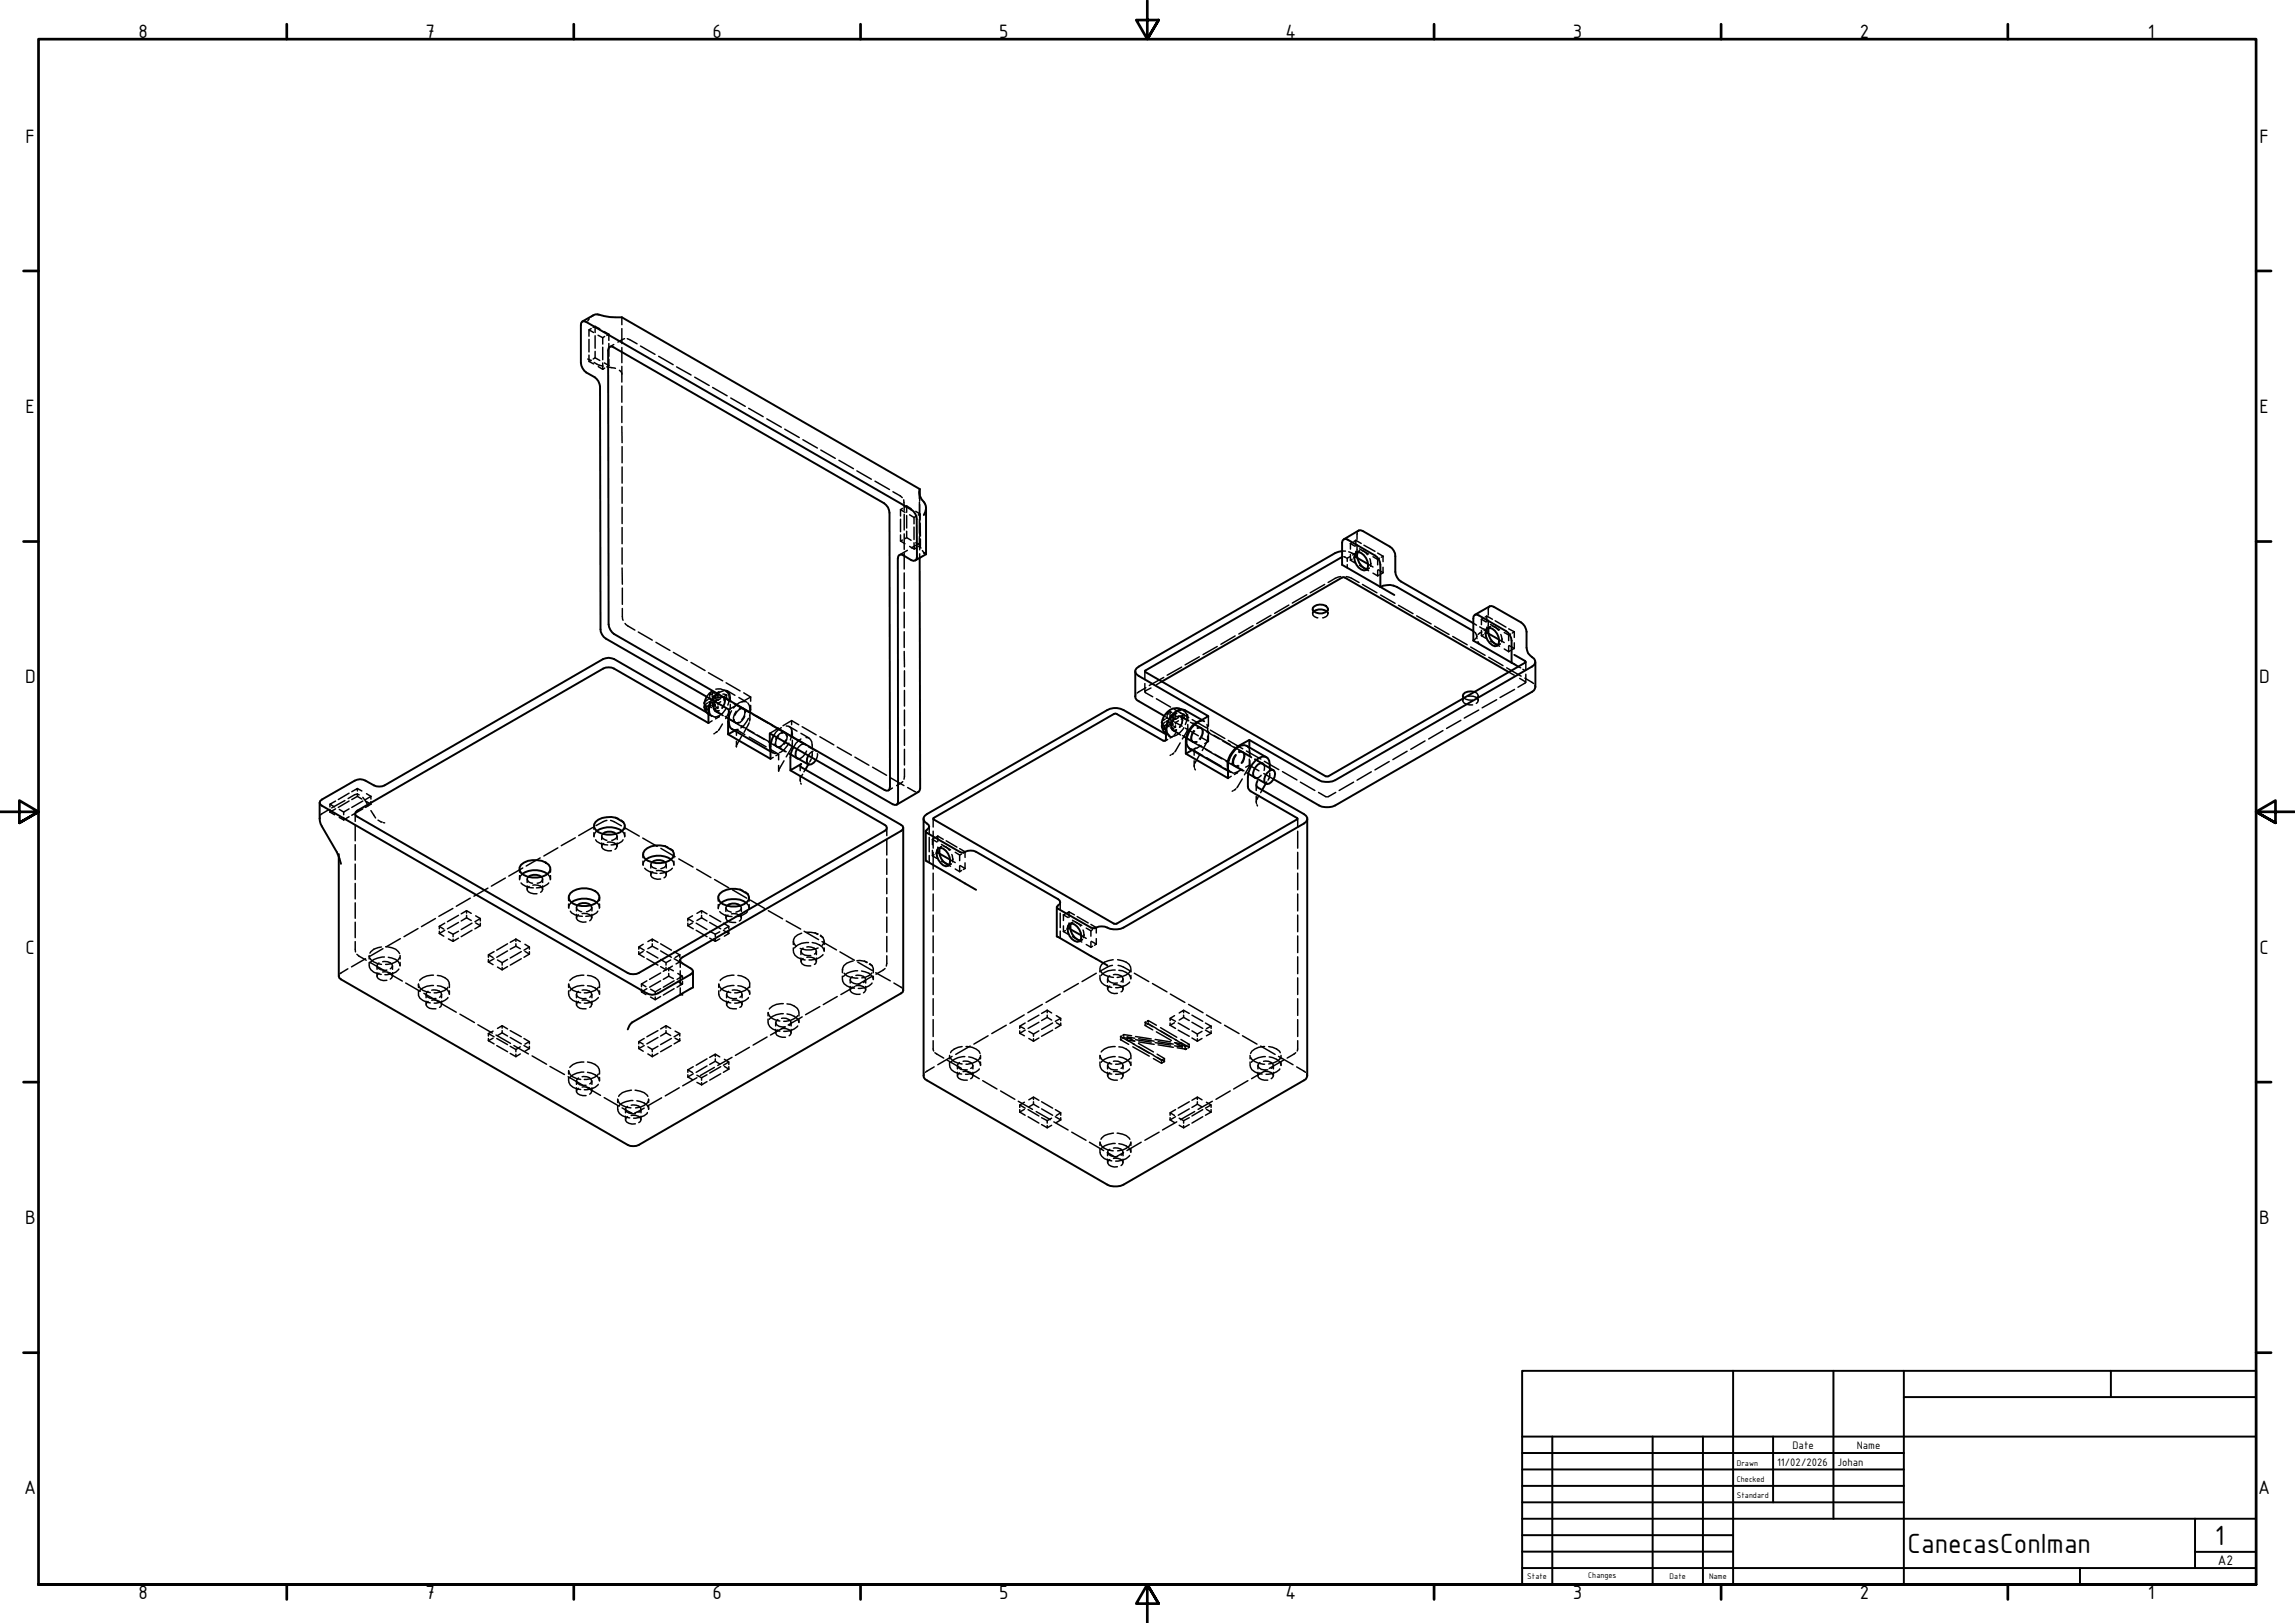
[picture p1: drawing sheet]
<svg xmlns="http://www.w3.org/2000/svg" width="594mm" height="420mm" viewBox="0 0 594 420" stroke-linecap="round" stroke-linejoin="round" font-family="sans-serif">
<defs><g id="words">
<g font-size="7.7">
<text x="573.3" y="400">1</text>
<text x="493.8" y="402.1">CanecasConIman</text>
</g>
<g font-size="5.4">
<text x="35.9" y="9.8">8</text>
<text x="110.2" y="9.8">7</text>
<text x="184.4" y="9.8">6</text>
<text x="258.6" y="9.8">5</text>
<text x="332.7" y="9.8">4</text>
<text x="407.2" y="9.8">3</text>
<text x="481.4" y="9.8">2</text>
<text x="556" y="9.8">1</text>
<text x="6.6" y="36.9">F</text>
<text x="584.9" y="36.9">F</text>
<text x="6.6" y="106.9">E</text>
<text x="584.9" y="106.9">E</text>
<text x="6.5" y="176.9">D</text>
<text x="584.8" y="176.9">D</text>
<text x="6.6" y="246.9">C</text>
<text x="584.9" y="246.9">C</text>
<text x="6.5" y="316.9">B</text>
<text x="584.8" y="316.9">B</text>
<text x="6.3" y="386.9">A</text>
<text x="584.6" y="386.9">A</text>
<text x="35.9" y="414.1">8</text>
<text x="110.2" y="414.1">7</text>
<text x="184.4" y="414.1">6</text>
<text x="258.6" y="414.1">5</text>
<text x="332.7" y="414.1">4</text>
<text x="407.2" y="414.1">3</text>
<text x="481.4" y="414.1">2</text>
<text x="556" y="414.1">1</text>
</g>
<text font-size="3.9" x="574.1" y="405.1">A2</text>
<g font-size="3">
<text x="464" y="375.1">Date</text>
<text x="480.6" y="375.1">Name</text>
<text x="460" y="379.4">11/02/2026</text>
<text x="475.6" y="379.4">Johan</text>
</g>
<g font-size="2.3">
<text x="449.6" y="379.4">Drawn</text>
<text x="449.6" y="383.6">Checked</text>
<text x="449.6" y="387.9">Standard</text>
<text x="395.4" y="408.8">State</text>
<text x="411.1" y="408.5">Changes</text>
<text x="432.2" y="408.8">Date</text>
<text x="442.4" y="408.8">Name</text>
</g>
</g></defs>
<!-- layer: Hidden (ISO) -->
<g fill="none" stroke="#000" stroke-width=".38">
<path d="M152.1 92.9l.9 .5M152.5 91.9v1.7l1.2 .6M152.5 85.4l1.2 .7M152.5 87.9v3.2M152.5 82.5l-.4 .6M153 85.1l-.5 .3v1.6M153 93.3l-.5 .3M153.5 81.6l-.5 .4M153.8 93.8l.9 .6M154.1 84.5l1.2 .6M154.1 92.6l1.2 .7M154.1 84.5v1.6"/>
<path d="M154.1 86.9v3.2M154.1 91v1.6M154.1 84.5l-.6 .3M154.1 92.6l-.6 .3M154.8 86.8l1.2 .6M154.9 94.9l1.1 .7M154.9 94.5l1.2 .3M156 87.4v1.7M156 89.9v3.2M156 94v1.6M156.4 85.8l1.2 .7M156.5 94l1.1 .7"/>
<path d="M156.5 87.1l-.5 .3M156.5 95.3l-.5 .3M157.2 95l2.1 .4M157.6 86.5v1.6M157.6 88.9v3.3M157.6 93v1.7M157.6 86.5l-.5 .3M157.6 94.7l-.5 .3M158.9 89.2l-1 .6M160.3 95.9l.6 .5 .1 .4M161 82.1v2M161 85.1v3.8"/>
<path d="M161 90v3.9M161 94.8v4.1M161 99.9v4.2M161.7 87.7l-1.7 .9M162.4 87.7l2.5 1.3M165.8 89.6l3.7 2.1M170.5 92.2l3.7 2.2M175.1 95l3.8 2.1M179.8 97.6l3.8 2.2M161 105.2v4.2M161 110.4v4.2M161 115.6v4.2"/>
<path d="M184.5 100.3l3.7 2.2M189.2 103l3.7 2.2M193.8 105.7l3.7 2.2M198.5 108.4l3.7 2.2M203.1 111.1l3.8 2.2M207.8 113.8l3.8 2.2M212.5 116.5l3.7 2.2M217.2 119.2l3.7 2.1M161 120.9v4.2M161 126.1v4.2M161 131.4v4.2M161 136.6v4.2"/>
<path d="M221.8 121.9l3.8 2.2M226.5 124.6l3.8 2.1M231.1 127.3l2.5 1.5M233.1 131.9v1.7M233.1 134.4v3.2M233.1 138.5v1.6M233.1 131.9l1.2 .7M233.6 131.6l-.5 .3M233.6 139.8l-.5 .3M233.9 129.4l.2 2.7M234.1 133.1v4.1M234.1 138.2v4"/>
<path d="M234.7 131v1.6M234.7 133.5v3.2M234.7 137.5v1.7M234.7 139.2l1.1 .7M234.7 131l1.1 .7M234.7 131l-.6 .3M234.7 139.2l-.5 .3M235.5 133.3l1.1 .7 .6-.4M236.6 134v1.6M236.6 136.4v3.3M237 132.4l1.2 .7v1.6M237.9 127.3l.1 1.8"/>
<path d="M238 130v3.5M238 134.4v3.6M238 138.9v1.8M238.1 127.9v1.8M238.1 130.6v3.6M238.1 135v3.6M238.1 139.5v2.8M238.2 135.5l.1 3.3M238.2 133.1l-.5 .2M238.3 139.6v1.6l-1.3-.7M351 139.9v1.4M351 139.9l-.5 .3"/>
<path d="M351 139.9l1.4 .8M351.3 137.9v1.7M351.7 137.3l-.2 .3M161 141.8v4.2M161 147l.1 4.2M161.1 157.5v2.1l.2 1M161.1 152.3v4.1M233.1 140.1l1.2 .7M234.1 143.2v4.1M234.1 148.3v4.1M234.1 153.4v4.1M234.1 158.5v4"/>
<path d="M234.9 142.5l-2.1 1.2M235.5 141.5l1.2 .7M236.6 140.5l.1 1.7 .5-.4M238 140.9l.4 1M238 140.6l-2.1 1.2M238.1 140.9v.4M238.1 143.4v1M238.3 141.2l-.6 .3M238.8 142.5l.5 .7M239.4 143.2l.1 .2M239.6 143.4l.1 .1M329 159.3l-3.7 2.2"/>
<path d="M333.6 156.6l-3.7 2.2M338.3 154l-3.8 2.1M339.8 157.6v.5M339.8 158.5v.4M340 158.3l-.2 .4a1.3 1.3 0 0 0 1.3 1.2M342.9 151.3l-3.7 2.2M343.5 158.3l.2 .4a1.3 1.3 0 0 1-1.3 1.2M343.8 157.6v.5M343.8 158.5v.4M347 149.3l-1.4 .4-1.8 1.1M347.4 142.7h.9M347.7 144.1l-.3 .1"/>
<path d="M347.9 144.1l.4 .2M348.5 149.3l1.4 .4 1.9 1.1M348.5 144.4l.2 .1M348.7 146.2v.8M349.1 142.9l1.5 .5M349.4 144.1l-.7 .4v.8M349.6 145l1.1 .7M349.6 140.7v1.5M349.6 143.6v1.4M349.6 140.7l1.1 .7M350 144.8l-.4 .2M350 140.4l-.4 .3"/>
<path d="M350.9 143.2l-.8 .5M351 144.2l.1 .1M351 144.2l-.5 .2M351 142.7v1.5M351.2 144.3l.1 .1M351.3 141l-.2 2M351.3 142.9l-.2 .1M351.9 142.7l-.3 .1M351.9 146.3l2.4 1.4M351.9 142.1l2.4 1.3M352 142.6l-.5 .3M352.6 142.5l.5 .2 .8 .9"/>
<path d="M352.7 151.3l3.7 2.2M353.1 141.1l2.8 1.6M353.9 147.4l-.3 .2M354.1 146l1.3 .8M354.3 147.2l-.2 .1M354.5 147l-.6 .3M354.6 144.6l.2 1.2v.8M355.4 148.4l1.2 .7M355.4 144.1l1.2 .7M356.6 144.8v1.4M356.6 147.7v1.4M356.6 143.2l1.4 .8"/>
<path d="M356.7 147.5l1.3 .8M357.1 148.8l-.5 .3M357.1 144.5l-.5 .3M357.4 154l3.7 2.2M358 148.3l-.4 .3M358 144v1.4M358 146.9v1.4M358 144l-.4 .3M362 156.7l3.8 2.2M366.7 159.4l3.8 2.1M384.9 159.5v1.5M384.9 159.5l-.5 .2"/>
<path d="M384.9 159.5l1.4 .8M385.3 157.5v1.7M385.6 157l-.2 .2M161.8 161.4l.7 .6 1.8 1.1M165.2 163.6l3.6 2.1M169.8 166.3l3.6 2.1M174.3 168.9l3.6 2.1M178.9 171.5l3.6 2.1M183.4 174.2l3.7 2.1M183.7 179.8v.5M183.8 179.6l.4 .3M183.8 179.6l-.1 .1"/>
<path d="M184 179.5l-.2 .1M184.2 179.4l.3-.2 .4 .3M184.3 178.9l-1.4 1.5M184.5 179.2v.1M184.5 179.4l-.1 .4M185.3 178.4a2.6 2.6 0 0 1 2.3 .4M185.4 179.7l.5 .3-.3 .2M186.1 179l-1.3 1.2-.6 .9-.5-.3M186.2 179.7l-1.2 .4M187.1 179.7l1 .2M187.2 178.9a3.6 3.6 0 0 0-2.8 2.2M187.5 178.7a1.67 1.67 0 0 1 1.5 1.9v.9"/>
<path d="M187.8 178.9l.2 .1M188 176.8l3.6 2.1M188.1 179.1a2.27 2.27 0 0 1 .6 2.7l-.3 .7M188.1 179.9v.4M188.1 179.9l-.8 .5M188.2 178.8l2 1.2M192.5 179.4l1.8 1M234.1 163.6v4M234.1 168.6v4M234.1 173.7v4M234.1 178.7v4.1M294 179.8l-.1 .5"/>
<path d="M296.4 173.8v2.1M296.4 177v2.1M296.4 179.2l2 1.2M296.6 178l-2.3 1.4M297.9 178.1l-1.5 .9M300.7 176.4l-1.4 .9M301.2 175.4l-3.7 2.1M305.9 172.7l-3.8 2.1M310.5 170l-3.7 2.1M315.1 167.4l-3.7 2.1M319.7 164.6l-3.7 2.2M324.4 162l-3.7 2.1"/>
<path d="M371.3 162.1l3.8 2.2M376 164.8l3.8 2.1M380.7 167.5l3.7 2.2M381.4 161.3l.8 .5M381.4 163.4l.2 .2M381.7 179.1l.6 .3 .3 .5 .1 .4-.5 .5M381.8 163.7l.4 .9M382 165.3l-.6 .5M382.3 164.6v.7M382.3 164.7l-.2 .4M382.6 166.1l.3 .6M383 162.3l.9 .5 .6 .1"/>
<path d="M383.5 164.6l1.2 .7M383.5 160.3v1.4M383.5 163.2v1.4M383.5 160.3l1.2 .7M383.6 163.6l-1 .7M384 164.3l-.5 .3M384 160.1l-.5 .2M384.8 162.9l-.6 .3M384.9 163.8l.1 .1M384.9 163.8l-.5 .3M384.9 162.3v1.5M385.1 163.9l.2 .1"/>
<path d="M385.3 160.6v1.4l-.2 .6M385.3 162.5l-.2 .2M385.4 170.2l3.7 2.1M385.8 162.2l-.3 .1M385.8 166l2.4 1.3M385.8 161.6l2.4 1.4M385.9 162.2l-.5 .3M386.5 162.2l.5 .1 .9 .9M387 160.7l2.8 1.6M387.8 167l-.3 .2M388 165.6l1.4 .7M388.2 166.8l-.2 .1"/>
<path d="M388.4 166.7l-.5 .2M388.5 164.3a2.27 2.27 0 0 1 .2 1.9M389.4 168l1.1 .7M389.4 163.7l1.1 .7M390 172.9l3.8 2.1M390.5 174l1.5 .8M390.5 164.4v1.4M390.5 167.2v1.5M390.5 162.8l1.5 .8M390.7 167.1l1.3 .8M391 168.4l-.5 .3M391 164.1l-.5 .3"/>
<path d="M392 167.9l-.5 .2M392 163.6v1.4M392 166.4v1.5M392 163.6l-.5 .3M392 178.5l-3.7 2.1M393 172.6l.6 .3M393.4 175.6l1.5 1M394.2 173.3l.6 .3M394.7 175.6l2.3 1.4M394.9 176.7l-2 1.2M395 171.4v2.1M395 174.5v2.1"/>
<path d="M397.3 177.4l.1 .4M182.4 181.8l-.1 .2M182.6 182.4l-.2 .1M182.9 184.4l.7 .4M183.2 182l-.4 .3M183.2 181.1l-.5 .4M183.4 184.9l.1 .1M183.6 185l.3 .2M183.6 183.4l-.7 .3M183.6 182.5l-.7 .4M183.7 180.5v.3M183.7 181.7v.3"/>
<path d="M183.7 182.3v.4M183.7 182.8l.1 .1M183.7 181.7l.5 .2M183.7 181.7l-.2 .1M183.7 180.8l-.2 .2M183.8 182.9l.4 .3M184 182a2.97 2.97 0 0 0 .3 3.4M184 182.7l-.2 .2M184.1 185.3l.2 .2M184.1 185.2l1.1 .5M184.3 186.6l-.9 .6M184.4 180.1v.3"/>
<path d="M184.4 181.8l.1 .5M184.4 180.4l.5 .3M184.5 182.4v.1M184.5 182.5l.4 .2M184.5 182.5l-.3 .1M184.7 180.2l.5 .2M184.7 181.4l.5 .3M184.7 183.4l.5 .3M184.7 182.2l.5 .3M184.7 181.1l-.3 .2v.2M184.7 180.3l-.3 .1M185 189.8l-.2 .2"/>
<path d="M185.1 184.1l2.1 1.2M185.2 180.4v.4M185.2 181.3v.4M185.2 182.5v.4M185.2 183.3v.4M185.2 181.7l.2 .1M185.2 181.7l-.8 .4M185.2 182.5l-.8 .4M185.2 184l1.7 1M185.4 181l.5 .3M185.4 180.3l-.2 .1M185.4 183.6l-.2 .1"/>
<path d="M185.5 181.2a2.56 2.56 0 0 0-.5 2.8l.4 .2 .7-.2M185.5 181.3a2.14 2.14 0 0 0-.5 2.6l.5 .2 .6-.2M185.6 181.9l.3 .2M185.7 185.7l.5-.2-1 .6M185.7 189.3l-.5 .4M185.9 182.9v.4l-.5-.3M185.9 180v.4M185.9 180.8v.5M185.9 182.1v.4M185.9 183.3l-.3 .1M186.2 180.5l-1.2 .5M186.2 180.6l.4-.2 .5 .1a1.96 1.96 0 0 1-.2 2.8"/>
<path d="M186.3 180.5l.9-.1a2.02 2.02 0 0 1-.3 3M186.6 180.8l-.7 .5M186.6 181.7l-.7 .4M187 187.4l-1 1.7M187.1 180.5l1 .3M187.2 180.5l1.9 1.2M187.3 180.4l2 1.2M187.7 185.5l3.3 1.9M188 183.4a3.7 3.7 0 0 1-2.8 2.2M188.1 180.5v.3M188.1 180.8l-.8 .4M188.2 185.9l2 1.1"/>
<path d="M188.8 184.2l-1 1.8M189 182.4v1.3M189.4 184l-.7 1.7M189.5 188.8l.7 .2 .9-.2M190.1 182.2l3.8 2.2M190.3 189.1h-.1M190.3 182.2l2.1 1.2M190.4 187.2l2.1 1.2M190.6 184.1a2.43 2.43 0 0 0-.5 2.8l.5 .3 .7-.2M190.6 188.9v1.5M190.6 191.9v1.4M190.6 188.9l2.2 1.3"/>
<path d="M190.6 188.9l-.2 .1M190.9 182.4l-2.2 1.3M191.3 180.6l2 1.2M191.4 183.5l.4-.2 .5 .1a1.92 1.92 0 0 1-.3 2.9M191.9 187.9l3.3 1.9M192 190.6l-1.2 2.2M192.5 183.5l2.2 1.2M192.8 181.7a3.1 3.1 0 0 0-2.9 1.6M192.8 185.4a2.78 2.78 0 0 1-1.9 1.8l-.5-.1-.3-.4v-.4M193 184.4l-.2-.7-.4-.3a2.4 2.4 0 0 0-2.2 1.8M193.5 182a2.67 2.67 0 0 1 .6 2.4M193.6 189l4.3 2.4"/>
<path d="M193.7 186l-1.1 1.7-.8 .7M193.9 187.1l-1.3 2.5M193.9 190.8l4.4 2.5M194.1 185.3v1.4M194.3 182.6l-.2 2.7M194.3 180.4l-2.2 1.3M194.3 180.4v1.1M194.9 185l3.9 2.2M195.8 185.3l4.2 2.4M196 190.3l3.4 1.9M198.9 192.1l2.1 1.2M199.4 194l2.1 1.2"/>
<path d="M199.5 194.1l.4 .6 1 .4M199.5 194.5l.1 .2M199.7 187.7l3.8 2.3M199.9 194.8l.2 .1M200.2 196.1l-.7 .3M200.2 192.7l3.3 1.9M201 188.4l2.2 1.2M201.2 193.4l2.1 1.2M201.5 190.5a2.33 2.33 0 0 0-.5 2.8l.5 .2 .7-.2M201.5 198.2v1.4l.1-.2M201.5 195.2v1.5M201.5 195.2l-.6 .4"/>
<path d="M201.5 188.5l-2.2 1.3M202.2 188.4l-1.3 1.1-.6 .9M202.4 189.8l.4-.1h.5a1.94 1.94 0 0 1-.3 2.9M202.9 197l-1.2 2.2M203.3 189.7l2.1 1.2M203.4 191.6a2.78 2.78 0 0 1-1.9 1.8l-.5-.1-.3-.5v-.4M203.5 187.9a1.59 1.59 0 0 1 1.6 2v.9M203.6 190.5l-.2-.7-.4-.3a2.6 2.6 0 0 0-2.2 1.9M204.2 192.4a4.9 4.9 0 0 1-2.5 2.5M204.3 188.1l2 1.2M204.3 195.2l2.1 1.2M204.4 195.1l1.7 1"/>
<path d="M204.5 190.5l3.8 2.3M204.9 188.7l-.3 2.9M204.9 193.5l-1.4 2.4M204.9 186.5l-2.2 1.4M204.9 186.5l1.9 1.1M204.9 186.5v1.1M205.1 191.6l-.1 1.4M206.4 191.5l2.1 1.2M207.1 198.2v1.3M207.3 191.3l-1.2 1.1-.7 1M207.3 189.8l2.1 1.3M207.6 188.1l3.7 2.1"/>
<path d="M208.5 199.2l-.4 .6M208.7 190.9a1.67 1.67 0 0 1 1.5 2v.8M208.7 193l-.2-.3a1.8 1.8 0 0 0-2.2 1.2M208.8 194.4a3 3 0 0 1-2 2M209.3 193.3l2 1.1M209.4 197.5l-.2 .4M210 196.4l-.4 .8M210.2 194.6v1.3M210.4 194.5l-.7 .5-.5 .6M211.6 195.1l-.1 .9-.3 .8M212.2 190.7l3.6 2.1M216.7 193.4l3.7 2.1"/>
<path d="M221.3 196l3.6 2.1M225.9 198.6l3.6 2.1M234.1 199.1l-.1 2.6M234.1 183.8v4.1M234.1 188.9v4.1M234.1 194v4M299.3 180.9l3.7 2.1M300.9 186.7l-.2 .3M301.1 187.4l-.2 .2M301.4 185.3l.2 .2M301.6 186.9l-.4 .3M301.6 186.2l-.5 .3"/>
<path d="M301.8 190.1l.3 .2M301.8 189.8l.1 .1M301.9 185.7l.2 .1M302 190l.3 .2M302.1 188.3l-.7 .5M302.1 187.5l-.7 .4M302.1 185.8l.5 .3M302.1 185.5v.3M302.1 186.7v.2M302.1 187.2l.1 .5M302.1 186.7l-.2 .1M302.1 186.7l.5 .2"/>
<path d="M302.1 185.8l-.2 .2M302.2 184.6l.4 .3M302.2 184.8l-.1 .4M302.2 184.6v.1M302.2 187.7v.2M302.2 187.9l.4 .2M302.3 191.4l-.7 .4M302.5 187a2.75 2.75 0 0 0 .3 3.4M302.5 184.5l-.3 .1M302.5 187.7l-.3 .2M302.5 190.5l.8 .3 .2-.1M302.6 190.4l.2 .1"/>
<path d="M302.6 184.3l.3-.1 .4 .2M302.9 184.2v.6M302.9 185.1v.3M302.9 186.9v.3M302.9 187.4v.1M302.9 187.5l.4 .2M302.9 185.4l.4 .3M302.9 187.5l-.3 .1M303.1 195.4l-.2 .2M303.1 185.1l.5 .3M303.1 186.4l.5 .3M303.1 188.4l.5 .3"/>
<path d="M303.1 187.2l.5 .2M303.1 186.1l-.2 .1v.3M303.1 185.3l-.2 .1M303.6 189.1l2 1.2M303.6 190.7l-.7 .4M303.6 186.7l.2 .1M303.6 185.4v.4M303.6 186.2v.5M303.6 187.4v.5M303.6 188.3v.4M303.6 187.4l-.8 .5M303.6 186.7l-.8 .3"/>
<path d="M303.7 189l1.6 1M303.8 186l.5 .2M303.8 185.3l-.2 .1M303.8 188.6l-.2 .1M303.8 184.8l.5 .2-.3 .1M303.8 194.9l-.5 .4M303.9 186.2a2.33 2.33 0 0 0-.5 2.8l.5 .2 .6-.2M304 186.2a2.45 2.45 0 0 0-.5 2.7l.4 .2 .6-.2M304 183.6l3.7 2.2M304 186.9l.3 .1M304.3 187.9v.4l-.5-.3M304.3 189.9l-.4 .5"/>
<path d="M304.3 187l1.7 1M304.3 185v.4M304.3 185.8v.4M304.3 187v.4M304.3 188.3l-.3 .1M304.6 184.7l-1.2 .4M304.6 185.5l-1.2 .4M304.7 185.5l.4-.2 .5 .1a1.96 1.96 0 0 1-.2 2.9M304.7 185.6l.9-.1a1.73 1.73 0 0 1-.3 2.8M305.1 185.8l-.8 .4M305.1 186.6l-.8 .4M305.5 192.3l-1.4 2.4"/>
<path d="M305.6 184.6l.9 .4M305.6 185.5l.9 .3M305.6 183.9a3.6 3.6 0 0 0-2.8 2.3M305.6 185.5l1.7 1M305.7 185.4l2 1.2M305.8 183.6l.2 .2M306.1 190.4l3.4 2M306.3 183.9l.2 .2M306.5 188.4a4.5 4.5 0 0 1-2.9 2.2M306.5 184.1a2.09 2.09 0 0 1 .6 2.6l-.3 .9M306.5 185l-.7 .4M306.5 185v.2"/>
<path d="M306.5 185.5v.3M306.5 185.8l-.7 .4M306.6 183.8l.5 .5M306.6 190.9l2.1 1.2M306.8 188.5l3.4 2M307.3 189l-1.2 2.3M307.4 185l.1 1.6M307.5 187.6l-.1 1.2M307.9 193.8l.7 .2M308.2 187l3.3 1.9M308.6 186.3l3.8 2.1M308.8 187.2l2 1.2"/>
<path d="M308.9 194l-.3 .2M308.9 192.1l2.1 1.3M309.1 189.1a2.56 2.56 0 0 0-.6 2.8l.5 .2 .7-.1M309.1 193.8l.3-.1-.2 .2M309.1 194.1v1.4M309.1 197v1.4M309.2 198v.7M309.2 194.3l2.1 1.3M309.2 189.3a2.53 2.53 0 0 0-.7 2.5l.4 .4 .6 .1 .4-.2M309.2 199l.2 .3M309.9 188.4l.9-.1a1.98 1.98 0 0 1-.3 3M310 188.6l.7-.2 .4 .2a2.52 2.52 0 0 1-.4 2.8"/>
<path d="M310.3 192.8l3.3 2M310.6 195.3l-1.4 2.4M310.8 186.6h.7l.2 .2M310.9 193l-1.6 .8M311 188.5l2.1 1.2M311.1 186.4l.2 .1M311.1 191l1.7 .9M311.5 186.6l.3 .1M312 194l4.3 2.4M312.3 196.1l3.8 2.3M312.3 189.4l3.4 1.9M312.4 187.6l.2 2"/>
<path d="M312.5 192l-1.3 2.3M312.6 190.5l-.1 1.2M312.8 191.9l-1 .6M312.8 185.4v2.6M312.8 189.3v2.6M313.3 189l3.8 2.2M314.2 190.4l4.3 2.4M314.5 195.2l3.3 1.9M316.5 191.8l3.3 1.9M317.1 198.9l2.3 1.3M317.4 197.1l2.1 1.2M317.9 199.1l.7 .8-.3-.1"/>
<path d="M317.9 199.6l.2 .1M317.9 191.7l3.8 2.1M318.6 197.7l3.4 1.9M319.5 193.4l2.1 1.2M319.7 198.4l2 1.2M319.8 195.4a2.53 2.53 0 0 0-.6 2.5l.3 .4 .6 .1 .4-.2M320 195.4a3 3 0 0 0-.5 2.9l.5 .2 .7-.2M320.6 194.7l.7-.2 .5 .2a2.43 2.43 0 0 1-.5 2.8M320.7 194.2l3.3 1.9M320.8 194.8l.4-.2 .6 .1a2.06 2.06 0 0 1-.4 2.9M321.5 199.2l-1.9 .9M321.8 194.7l2 1.2"/>
<path d="M322.6 194.4l3.8 2.1M322.7 193.1l.5 .5M323.4 196.5v1.6l-.9 .5M323.4 193.5v1.5M323.4 198.1l2.5 1.5M323.5 198.3l-1.4 2.3M323.5 194.2v1.7M323.5 196.9v1.2M324.8 196.6l1.7 1M324.9 196.5l2 1.2M327.2 198v1.4M327.3 197.1l3.7 2.1"/>
<path d="M328.7 198.8v.7M332 199.7l3.7 2.2M355 199.8l-3.7 2.2M359.6 197.1l-3.7 2.2M364.2 194.5l-3.6 2.1M368.9 191.8l-3.7 2.2M373.5 189.1l-3.7 2.2M378.1 186.5l-3.6 2.1M378.7 180.1v.4M378.7 181v.3M378.9 180.7a3.1 3.1 0 0 0 2.2 .5M379.2 180.6l-.5 .4v.5a2.42 2.42 0 0 0 2.5 1"/>
<path d="M380.1 180.3a2.08 2.08 0 0 1 2.6 1.1l-.6 .7M382.7 180.1v.4M382.7 181v.3M382.8 183.8l-3.8 2.1M387.4 181.1l-3.7 2.1M82.8 211.4l-.1 .5M85 209.7l-2 1.3M85.4 210.2l1.2 .7M85.4 208.2v.7M85.4 209.5v.7M86.9 207.4l-1.5 .8 1.2 .7M86.9 209.4l-1.5 .8"/>
<path d="M87.8 211.6l1.2 .7M87.8 209.5l1.2 .7M89 210.2v.7M89 211.6v.7M89.3 207.2l-3.4 1.9M90.4 207.4l-2.8 1.6M90.4 211.4l-1.4 .9M90.4 205.3l-2.8 1.7M90.4 209.4l-1.4 .8M91.9 210.7v1.9M91.9 213.7v4M91.9 218.7v4"/>
<path d="M92.5 204.8v-.7l-1.4 .9M92.5 206.2l1.2 .7M92.5 206.2l-1.4 .8M92.5 204.1l1.2 .7M92.5 205.5v.7M93 205.8l-.7-.2-.5 .1-1.7 1M93.9 206.4l1.4 2.2M93.9 209.4l-2.8 1.7M93.9 207.4l-2.8 1.6M94.9 207.5l1.1 .7M94.9 205.5l1.1 .7M96 208.2l-1.4 .8"/>
<path d="M96 206.2v.7M96 207.5v.7M96 206.2l-1.4 .8M96 209.8l1.2 2M97.9 212.3l1 .5M99.3 213h.3M144.4 219.5l-3.6 2.1M148.9 216.9l-3.6 2M153.4 214.2l-3.6 2.1M153.7 213.8v.9M153.7 215.6v.9M154.2 217.4a3.7 3.7 0 0 0 3.1 1.3"/>
<path d="M154.4 215.1l-.5 .7-.1 .8M155.8 216.5v.8M155.8 218.2v.9M156 215.9l-.2 .4a1.42 1.42 0 0 0 1.3 1.2M156.3 218.4l-.5 .4v.5a2.24 2.24 0 0 0 2.4 .9M157.1 212.4l-2.8 1.3M157.2 218a2.51 2.51 0 0 1 2.4 .7l.1 .5-.5 .7M158.1 212.4l2.7 1.4M159.4 211.7l.7 .2M159.4 215.9l.3 .4a1.42 1.42 0 0 1-1.3 1.2M159.8 216.5v.8M159.8 218.2v.9"/>
<path d="M160.8 212.3l.6 .5M161 215.1l.5 .7 .2 .8M161.3 217.4a3.7 3.7 0 0 1-3.1 1.3M161.7 213.8v.9M161.7 215.6v.9M161.7 214.3l3.8 2.2M166.4 217l3.7 2.1M171.1 219.6l3.7 2.2M172.1 219.1l.7 .2M173.5 219.7l.6 .5M207.1 200.8v1.2M207.2 201.7v.7"/>
<path d="M207.3 202.7l.1 .3M207.8 200.4l-.5 .9M229.6 214.3v2M229.6 217.3v4M230.4 201.3l3.6 2.1M231 204l-1 .6M233.7 202.4l-1.6 1M234.9 203.9l2.1 1.1M237.7 205l-.3 .1M240.5 214v1.9M240.5 216.8v3.7M241.4 217.3v1.4"/>
<path d="M241.4 217.3l1.1 .7M241.6 211.9v2.2M241.6 215.2v4.4M241.8 217l-.4 .3M242.8 216.5v1.3M242.8 219.3v1.4M242.8 216.5l-.5 .2M242.8 216.5l1.4 .8M243.1 219.4l-.1 .2M243.6 219.2l-.2 .1M243.7 218.6l2.4 1.4M243.8 219.1l-.5 .4"/>
<path d="M244.3 219.1l.6 .2 .8 .8M244.9 217.7l2.8 1.6M248.4 219.7l1.4 .8M318.7 201l-.8 .5M319.2 204.7l-.2 .1M319.9 200.2l.5-.2-.9 .5M319.9 204.2l-.5 .4M321.6 201.7l-1.4 2.2M322.8 200.1l2 1.2M322.8 200.1l1.7 .9M325.2 203.1v1.5M325.2 206.2v1.4"/>
<path d="M325.2 207.3v.7M325.4 208.3l.1 .3M325.9 205.9l-.5 1.1M326.5 200.7l-.7 .6-.6 .2M326.7 204.5l-.4 .7M327.2 200.3l2.5 1.4M327.9 202.4l-.2 .5M328.5 201.3l-.3 .7M328.7 200.1l-.1 .9M335.9 211.9v2.2M335.9 215.2v4.4M336.6 202.5l3.8 2.1"/>
<path d="M341.3 205.1l2.1 1.2M345.8 205.1l-2.1 1.2M350.4 202.5l-3.8 2.1M87.7 221.1v.6M87.8 221.9l.1 .5M91.9 223.7v4M91.9 228.7v4M91.9 233.7v4M91.9 238.7v4M112.7 237.8l-3.6 2.1M113.7 239.8v.7M113.7 239.8l1.2 .7"/>
<path d="M115.1 239l-1.4 .8M117.2 235.2l-3.6 2M118.7 238.8l-2.9 1.7M118.7 237l-2.9 1.6M120.8 236.4v-.6l-1.4 .8M120.8 237.6l-1.4 .8M120.8 237v.6M120.8 237.6l1.2 .7M120.8 235.8l1.2 .7M121.7 232.5l-3.6 2.1M122.2 239l-2.8 1.6M123.1 237.1l1.2 .7v.6"/>
<path d="M123.1 238.9l1.2 .7M124.3 239v.6M124.3 239.6l-1.4 .9M124.3 237.8l-1.4 .8M126.3 229.9l-3.6 2.1M130.8 227.3l-3.6 2.1M134.5 225v.8M134.5 226.7v.9M134.9 228.6a4.3 4.3 0 0 0 3.1 1.2M135.2 226.2l-.6 .7-.1 .9M135.3 224.7l-3.6 2.1M136.5 227.6v.9"/>
<path d="M136.5 229.3v.9M136.7 227l-.2 .5a1.29 1.29 0 0 0 1.4 1.1M137 229.5l-.5 .4v.5a2.42 2.42 0 0 0 2.5 1M137.9 229.2a2.08 2.08 0 0 1 2.6 1.1l-.5 .7M139.8 222.1l-3.6 2.1M140.2 227l.3 .5a1.29 1.29 0 0 1-1.4 1.1M140.5 227.6v.9M140.5 229.3v.9M141.7 226.2l.6 .7 .1 .9M142 228.6a4.3 4.3 0 0 1-3.1 1.2M142.5 225v.8M142.5 226.7v.9"/>
<path d="M147.2 232.3v.9M147.2 234v.9M147.6 235.9a3.7 3.7 0 0 0 3.1 1.3M147.9 233.6l-.5 .6-.1 .9M149.2 234.9v.9M149.2 236.7v.9M149.5 234.4l-.3 .4a1.42 1.42 0 0 0 1.4 1.2M149.7 236.8l-.4 .5-.1 .5a2.24 2.24 0 0 0 2.5 .9M150.7 236.5a2.51 2.51 0 0 1 2.3 .7l.2 .5-.5 .7M152.9 234.4l.3 .4a1.42 1.42 0 0 1-1.4 1.2M153.2 234.9v.9M153.2 236.7v.9"/>
<path d="M154.5 233.6l.5 .6 .1 .9M154.7 235.9a3.7 3.7 0 0 1-3.1 1.3M155.2 232.3v.9M155.2 234v.9M166.4 221.1v.9M166.4 222.9v.9M166.9 224.8a4.6 4.6 0 0 0 3.2 1.3M167.2 222.5l-.6 .6-.1 .9M168.5 223.8v.9M168.5 225.6v.9M168.7 223.2l-.2 .5a1.42 1.42 0 0 0 1.4 1.2M169 225.7l-.5 .5v.5a2.28 2.28 0 0 0 2.5 .9"/>
<path d="M169.9 225.4a2.57 2.57 0 0 1 2.4 .6l.2 .5-.2 .5-.4 .2M172.2 223.2l.3 .5a1.42 1.42 0 0 1-1.4 1.2M172.5 223.8v.9M172.5 225.6v.9M173.7 222.5l.6 .6 .1 .9M174.1 224.8a4.6 4.6 0 0 1-3.2 1.3M174.4 221.1v.9M174.4 222.9v.9M175.7 222.4l3.7 2.1M178.1 238.4v-.6l1.4 .8M178.1 239.6l1.4 .9M178.1 239v.6"/>
<path d="M179.3 238.9l-1.2 .7M179.3 237.1l-1.2 .7M180.2 239l2.8 1.6M180.3 225l3.7 2.2M181.6 236.4v-.6l-1.2 .7M181.6 237.6l-1.2 .7M181.6 237v.6M181.6 237.6l1.4 .8M181.6 235.8l1.4 .8M183.7 238.8l2.9 1.7M183.7 237l2.9 1.6M185 227.7l3.7 2.1"/>
<path d="M185.9 232.4v.9M185.9 234.2v.9M186.3 236a4.3 4.3 0 0 0 3.2 1.3M186.6 233.7l-.5 .7-.2 .8M187.3 239l1.4 .8v.7M187.9 235.1v.8M187.9 236.8v.9M188.2 234.5l-.3 .4a1.42 1.42 0 0 0 1.4 1.2M188.5 236.9l-.5 .5v.4a2.14 2.14 0 0 0 2.4 1M188.7 239.8l-1.2 .7M189.4 236.6a2.08 2.08 0 0 1 2.5 1.1l-.2 .5-.3 .2M189.6 230.4l3.7 2.1"/>
<path d="M191.6 230.3l.7 .2M191.6 234.5l.3 .4a1.42 1.42 0 0 1-1.4 1.2M191.9 235.1v.8M191.9 236.8v.9M193 230.9l.5 .5M193.2 233.7l.5 .7 .2 .8M193.5 236a4.2 4.2 0 0 1-3.1 1.3M193.9 232.4v.9M193.9 234.2v.9M194.2 233l3.7 2.2M198.9 235.8l3.7 2M203.5 238.4l3.8 2.1"/>
<path d="M229.6 222.4v4M229.6 227.4v4M229.6 232.4v4M229.6 237.4v4M240.5 221.5v1.8M241.4 221.5l1.1 .7M241.4 220.1v1.4M241.6 220.6v4.4M241.6 226v4.4M241.6 231.4v4.4M241.6 236.9v4.3M241.8 221.3l-.4 .2"/>
<path d="M242.8 220.7l.1 .1M242.8 220.7l-.5 .3M243 220.9l.1 .1M243.7 222.9l2.4 1.4M245.7 224l-.3 .1M245.9 222.5l1.4 .8M246.1 223.7l-.2 .2M246.3 223.6l-.6 .2M246.4 221.2l.2 1.2v.7M247.3 225l1.1 .7M247.3 220.6l1.1 .7M248.4 221.3v1.5"/>
<path d="M248.4 224.2v1.5M248.5 224.1l1.3 .7M248.9 225.3l-.5 .4M248.9 221.1l-.5 .2M249.8 224.8l-.4 .3M249.8 220.5v1.5M249.8 223.4v1.4M249.8 220.5l-.4 .3M274.4 233.6v1.8M274.4 236.4v3.7M275.3 236.8v1.5M275.3 239.7v1.5"/>
<path d="M275.3 236.8l1.2 .7M275.8 236.6l-.5 .2M276.7 236.1v1.4M276.7 238.9v1.4M276.7 236.1l-.5 .2M276.7 236.1l1.4 .7M277.1 239.1l-.2 .1M277.6 238.8l-.2 .1M277.6 238.2l2.4 1.4M277.7 238.7l-.4 .4M278.3 238.7l1.2 .7 .2 .4M278.8 237.3l2.9 1.6"/>
<path d="M282.4 239.3l1.4 .8M335.9 220.6v4.4M335.9 226v4.4M335.9 231.4v4.4M335.9 236.9v4.3M87.8 252.4l-.1 .3M90 250.8l-2 1.3M91.9 243.8l.1 2.6M92.4 247.1l2.4 1.5M94.6 248.2l-3.6 2.1M95.6 247.4v.9M95.6 249.2v.8"/>
<path d="M95.6 250.1a2.35 2.35 0 0 0 2.2 2l.9 .2M95.7 249.1l3.7 2.1M95.8 248a3.7 3.7 0 0 0 2.9 1.7M97.6 250v.9M97.6 251.8v.9M98.1 249.3l-.4 .4-.1 .5a2.28 2.28 0 0 0 2.5 .9M98.1 251.9l-.4 .5-.1 .5a2.28 2.28 0 0 0 2.5 .9M98.7 245.2a3.5 3.5 0 0 0-2.9 1.5M99.1 249a2.68 2.68 0 0 1 2.4 .6l.1 .5-.6 .7M99.1 251.6a2.68 2.68 0 0 1 2.4 .7l.1 .5-.6 .7M99.1 245.6l-3.6 2.1M99.5 247.8a4.8 4.8 0 0 0-3.6 1.4"/>
<path d="M99.8 245.1a4.3 4.3 0 0 1 3.6 1.8M100.4 251.8l3.7 2.2M100.5 247.8a2.92 2.92 0 0 1 3 2.2M101.6 250v.9M101.6 251.8v.9M103.3 250.9a3.7 3.7 0 0 1-3.7 1.4M103.4 247.9a3.5 3.5 0 0 1-3.6 1.8M103.6 247.4v.9M103.6 249.2v.8M103.6 243l-3.6 2.1M105 254.5l3.8 2.1M108.2 240.4l-3.6 2.1"/>
<path d="M108.3 254.8a2.35 2.35 0 0 0 2.2 2l.9 .2M108.3 257.5a2.35 2.35 0 0 0 2.2 1.9l.9 .2M108.3 254.7v.9M108.3 256.5v.9M109.7 257.2l3.8 2.1M110.3 257.4v.9M110.3 259.2v.8M110.8 256.6l-.4 .5-.1 .5a2.28 2.28 0 0 0 2.5 .9M110.8 259.2l-.4 .6-.1 .4a2.18 2.18 0 0 0 2.5 1M111.8 256.3a2.57 2.57 0 0 1 2.4 .7l.1 .5-.5 .7M111.8 258.9a2.08 2.08 0 0 1 2.5 1.2l-.2 .5-.3 .2M112.2 252.5a4.2 4.2 0 0 0-3.6 1.4"/>
<path d="M112.2 255.1a4.2 4.2 0 0 0-3.6 1.4M113.2 252.5a3.1 3.1 0 0 1 3.1 2.2M113.2 255.2a3.1 3.1 0 0 1 3.1 2.1M113.7 241.1v.6M113.7 241.7l1.2 .7M114.3 257.4v.9M114.3 259.2v.8M114.4 259.9l3.7 2.1M115.1 240.8l-1.4 .9M116 255.6a3.6 3.6 0 0 1-3.6 1.4M116 258.2a4 4 0 0 1-3.6 1.5M116.1 243.1l1.2 .6"/>
<path d="M116.1 241.2l1.2 .7M116.3 254.7v.9M116.3 256.5v.9M117.3 243.1v.6M118.7 241.1l-1.4 .8v.6M118.7 242.9l-1.4 .8M122.2 240.8l-2.8 1.7M126.4 247.8v-.6l1.2 .7M126.4 249l1.2 .7M126.4 248.4v.6M127.9 248.2l-1.5 .8M127.9 246.4l-1.5 .8"/>
<path d="M128.8 250.4l1.2 .7M128.8 248.5l1.2 .7M130 250.4v.7M131.4 248.4l-1.4 .8v.7M131.4 250.2l-1.4 .9M131.4 246.2l-2.8 1.6M131.4 244.3l-2.8 1.7M133.5 245l1.2 .6M133.5 243.1l1.2 .7M133.5 243.1v.6M133.5 244.3v.7M133.5 245l-1.4 .7"/>
<path d="M133.5 243.1l-1.4 .8M134.9 248.2l-2.8 1.7M134.9 246.4l-2.8 1.6M135.9 244.5l1.1 .7v.5M135.9 246.3l1.1 .7M137 246.4v.6M137 247l-1.4 .8M137 245.2l-1.4 .8M147.2 254.7v.9M147.2 256.5v.9M147.3 254.8a2.36 2.36 0 0 0 2.1 2l.9 .2M147.3 257.5a2.36 2.36 0 0 0 2.1 1.9l.9 .2"/>
<path d="M149.2 257.4v.9M149.2 259.2v.8M149.7 256.6l-.4 .5-.1 .5a2.24 2.24 0 0 0 2.5 .9M149.7 259.2l-.4 .6-.1 .4a2.14 2.14 0 0 0 2.5 1M150.7 256.3a2.51 2.51 0 0 1 2.3 .7l.2 .5-.5 .7M150.7 258.9a2.04 2.04 0 0 1 2.5 1.2l-.2 .5-.3 .2M151.1 252.5a4.3 4.3 0 0 0-3.6 1.4M151.1 255.1a4.3 4.3 0 0 0-3.6 1.4M152.1 252.5a2.93 2.93 0 0 1 3 2.2M152.1 255.2a2.97 2.97 0 0 1 3 2.1M153.2 257.4v.9M153.2 259.2v.8"/>
<path d="M154.9 255.6a3.7 3.7 0 0 1-3.6 1.4M154.9 258.2a4.1 4.1 0 0 1-3.6 1.5M155.2 254.7v.9M155.2 256.5v.9M165.4 245.7v-.5l1.4 .8M165.4 247l1.4 .8M165.4 246.4v.6M166.1 256.8l1.1 .7M166.1 254.7v.7M166.1 256.1v.7M166.1 254.7l1.1 .7M166.5 246.3l-1.1 .7"/>
<path d="M166.5 244.5l-1.1 .7M167.4 248.2l2.9 1.7M167.4 246.4l2.9 1.6M167.4 255.9l-1.3 .9M167.4 253.9l-1.3 .8M168.4 256.1l1.2 .7M168.8 243.7v-.6l-1.1 .7M168.8 245l-1.1 .6M168.8 244.3v.7M168.8 245l1.5 .7M168.8 243.1l1.5 .8M169.6 258.1v.7"/>
<path d="M171 258l-1.4 .8-1.2-.7M171 255.9l-1.4 .9v.7M171 250.2l1.4 .9v-.7M171 248.4l1.4 .8M171 246.2l2.8 1.6M171 244.3l2.8 1.7M171 253.9l-2.9 1.7M171 251.9l-2.9 1.6M173.1 252.7l1.2 .6M173.1 252.7l-1.4 .8M173.1 250.7v.6M173.1 252v.7"/>
<path d="M173.1 250.7l1.2 .6M173.1 250.7l-1.4 .7M173.6 248.5l-1.2 .7v.7M174.1 250.1l-1 .6M174.5 248.2l1.5 .8M174.5 246.4l1.5 .8M174.5 255.9l-2.8 1.7M174.5 253.9l-2.8 1.7M175.5 252l1.2 .7v.6M175.5 254l1.2 .7M176 249l-1 .5M176 247.2l-1.2 .7"/>
<path d="M176 247.2v.6M176 248.4v.6M176.1 248.6v1.8M176.1 251.3v3.6M176.1 255.8v1.7M176.7 254.7l-1.4 .9M176.7 254v.7M176.7 252.7l-1.4 .8M180.2 240.8l2.8 1.7M183.7 242.9l1.5 .8M183.7 241.1l1.5 .8M185.2 241.9v.6"/>
<path d="M185.2 243.1v.6M186.1 254.7v.9M186.1 256.5v.9M186.1 254.8a2.35 2.35 0 0 0 2.2 2l.9 .2M186.1 257.5a2.35 2.35 0 0 0 2.2 1.9l.9 .2M186.3 243.1l-1.1 .6M186.3 241.2l-1.1 .7M187.3 240.8l1.4 .9M188.1 257.4v.9M188.1 259.2v.8M188.6 256.6l-.4 .5-.1 .5a2.28 2.28 0 0 0 2.5 .9M188.6 259.2l-.4 .6-.1 .4a2.18 2.18 0 0 0 2.5 1"/>
<path d="M188.7 241.1v.6M188.7 241.7l-1.2 .7M189.5 256.3a2.57 2.57 0 0 1 2.5 .7l.1 .5-.2 .4-.4 .3M189.5 258.9a2.08 2.08 0 0 1 2.6 1.2l-.2 .5-.4 .2M190 252.5a4.2 4.2 0 0 0-3.6 1.4M190 255.1a4.2 4.2 0 0 0-3.6 1.4M191 252.5a3.1 3.1 0 0 1 3.1 2.2M191 255.2a3.1 3.1 0 0 1 3.1 2.1M192.1 257.4v.9M192.1 259.2v.8M193.7 255.6a3.6 3.6 0 0 1-3.5 1.4M193.7 258.2a4 4 0 0 1-3.5 1.5"/>
<path d="M194.1 254.7v.9M194.1 256.5v.9M202.8 259.8a4.3 4.3 0 0 0-3.7 1.4M203.7 259.9a3.1 3.1 0 0 1 3.1 2.1M205.4 243.6v.9M205.4 245.4v.8M205.4 246.4a2.36 2.36 0 0 0 2.1 1.9l.9 .2M207.3 246.2v.9M207.3 248v.9M207.5 241.6a2.47 2.47 0 0 0-2.1 2.4l.7 1M207.9 245.5l-.5 .5v.4a2.14 2.14 0 0 0 2.5 1M207.9 248.1l-.5 .5v.5a2.14 2.14 0 0 0 2.5 .9"/>
<path d="M208.2 241.1l3.7 2.1M208.7 241.3l2.3 .2M208.9 245.2a2.79 2.79 0 0 1 2.3 .7l.1 .4-.2 .5-.3 .2M208.9 247.8a2.04 2.04 0 0 1 2.4 1.2l-.2 .5-.3 .2M209.3 244a4.3 4.3 0 0 0-3.6 1.4M210.2 244a3.3 3.3 0 0 1 3.1 2.2M211 241.5l.6 .4M211 241.5l.8 .3M211.3 246.2v.9M211.3 248v.9M211.8 245.4a5.9 5.9 0 0 1-4.7 .1M212.3 242.3l.7 .4"/>
<path d="M212.4 242.1l.6 .6M212.8 243.8l3.7 2.1M213 242.7a1.4 1.4 0 0 1-.2 2.1M213 247.1a4.2 4.2 0 0 1-3.6 1.4M213.4 243.6v.9M213.4 245.4v.8M216.7 258l-3.6 2.1M217.4 246.4l3.8 2.2M218.1 250.9v.9M218.1 252.7v.9M218.1 253.7a2.32 2.32 0 0 0 2.2 2l.9 .1M218.5 251.9a3.7 3.7 0 0 0 3.6 1.3"/>
<path d="M220.1 253.6v.9M220.1 255.4v.9M220.6 252.8l-.4 .5-.1 .5a2.42 2.42 0 0 0 2.5 .9M220.6 255.5l-.4 .4-.1 .6a2.28 2.28 0 0 0 2.5 .8M220.9 248.8a2.82 2.82 0 0 0-2.8 2.3M221.3 255.4l-3.6 2.1M221.6 252.5a2.08 2.08 0 0 1 2.5 1.2l-.6 .7M221.6 255.2a2.57 2.57 0 0 1 2.4 .6l.1 .5-.6 .7M221.8 248.7l2 .1M222 251.3a4.8 4.8 0 0 0-3.6 1.5M222.1 249.1l3.7 2.1M223 251.4a3.1 3.1 0 0 1 3.1 2.1"/>
<path d="M223.8 248.8l.6 .4M223.8 248.8l.7 .3M224.1 253.6v.9M224.1 255.4v.9M225 249.6l.7 .4M225.2 249.5l.5 .5M225.7 251.9a3.4 3.4 0 0 1-2.6 1.3M225.7 250l.4 .7v1.1M225.7 254.5a3.9 3.9 0 0 1-3.5 1.4M225.8 252.7l-3.6 2.1M226.1 252.7v.9M226.7 251.8l3.7 2.1"/>
<path d="M229.1 250.7l-2.3 1.5M229.6 247.4l-.2 2.7M229.6 242.4v4M231.4 254.5l2.1 1.3M233.7 256l.1 .4M241.6 242.3v4.3M241.6 247.7v4.4M241.6 253.2v4.3M241.6 258.6v4.3M274.4 241v1.9M274.4 257.3l-3.6 2.2M275.3 241.2l1.2 .7"/>
<path d="M275.8 240.9l-.5 .3M276.7 240.3l.2 .1M276.7 240.3l-.5 .3M277 240.5l.1 .1M277.6 242.5l2.4 1.4M279.1 254.6l-3.7 2.2M279.6 243.6l-.2 .1M279.9 242.2l1.3 .7M280.1 243.3l-.3 .1M280.2 243.2l-.5 .2M280.4 240.8l.2 1.2-.1 .7M281.2 244.5l1.2 .7"/>
<path d="M281.2 240.3l1.2 .7M282.4 241v1.4M282.4 243.8v1.4M282.5 243.7l1.3 .7M282.8 245l-.4 .2M282.8 240.6l-.4 .4M283.8 251.9l-3.7 2.2M283.8 244.4l-.5 .3M283.8 240.1v1.4M283.8 243v1.4M283.8 240.1l-.5 .3M284.7 250.7v.9"/>
<path d="M284.7 252.5v.9M284.8 253.5a2.36 2.36 0 0 0 2.1 1.9l.9 .2M285 251.4a3.4 3.4 0 0 0 3.2 1.6M286.7 253.4v.9M286.7 255.2v.9M287.3 252.6l-.5 .5a1.42 1.42 0 0 0 1.6 1.5l.8-.1M287.3 255.3l-.5 .5a1.5 1.5 0 0 0 1.6 1.4h.8M288 249.9l-1.4 .5-1.9 1M288.2 248.5a5.3 5.3 0 0 0-3 1.2l-.4 .8M288.2 252.3a2.51 2.51 0 0 1 2.4 .7l.1 .5-.5 .7M288.2 254.9a2.79 2.79 0 0 1 2.4 .7l.1 .5-.5 .7M288.7 251.1a4.3 4.3 0 0 0-3.6 1.4"/>
<path d="M289.3 248.5a3.4 3.4 0 0 1 3.4 2M289.4 249.9l1.4 .5 1.9 1M289.6 251.2a3.1 3.1 0 0 1 3.1 2.1M290.7 253.4v.9M290.7 255.2v.9M292.4 254.2a4.4 4.4 0 0 1-3.6 1.5M292.5 251.4a3.7 3.7 0 0 1-3.3 1.6M292.7 250.7v.9M292.7 252.5v.9M293.6 251.9l3.8 2.2M298.3 254.6l3.8 2.2M303 257.3l3.7 2.2"/>
<path d="M335.9 242.3v4.3M335.9 247.7v4.4M335.9 253.2v4.3M335.9 258.6v4.3M119.1 262.6l3.7 2.1M123.7 265.3l3.7 2.1M126.4 267.6v.6M126.4 268.8v.6M126.4 269.4l1.5 .8M126.4 267.6l1.5 .8M127.6 268.8l-1.2 .6M127.6 266.9l-1.2 .7"/>
<path d="M128.4 267.9l3.7 2.2M128.6 270.7l2.8 1.6M128.6 268.8l2.8 1.6M130 266.2v-.7l-1.2 .7M130 266.8v.6M130 267.4l-1.2 .7M130 267.4l1.4 .8M130 265.5l1.4 .9M132.1 268.6l2.8 1.6M132.1 266.8l2.8 1.6M132.1 272.7l1.4 .8M132.1 270.9l1.4 .8"/>
<path d="M133 270.7l3.8 2.1M133.5 272.9v.6M134.7 271l-1.2 .7v.6M134.7 272.8l-1.2 .7M135.6 268.8l1.4 .9v.5M135.6 270.7l1.4 .7M137 271.4l-1.1 .7M137 270.9v.5M137 269.7l-1.1 .6M137.7 273.3l3.8 2.2M142.4 276.1l3.7 2.1M147.1 278.7l3.7 2.2"/>
<path d="M147.2 277.2v.8M147.2 278.9v.9M147.3 277.3a2.36 2.36 0 0 0 2.1 2l.9 .1M147.3 280a2.62 2.62 0 0 0 3 2M149.2 279.8v.9M149.7 279.1l-.4 .5-.1 .4a2.14 2.14 0 0 0 2.5 1M150.7 278.7a2.04 2.04 0 0 1 2.5 1.2l-.2 .5-.3 .2M151.1 274.9a4.3 4.3 0 0 0-3.6 1.4M151.1 277.5a4.6 4.6 0 0 0-3.6 1.5M152.1 274.9a3.1 3.1 0 0 1 3 2.2M152.1 277.6a3.1 3.1 0 0 1 3 2.2M153.2 279.8v.9"/>
<path d="M154.9 278a3.9 3.9 0 0 1-3.6 1.4M155.2 277.2v.8M155.2 278.9v.9M165.4 270.2v-.5l1.1 .6M165.4 270.9v.5M165.4 271.4l1.1 .7M166.8 270.7l-1.4 .7M166.8 268.8l-1.4 .9M167.7 272.8l1.1 .7M167.7 271l1.1 .7M168.8 271.7v.6M168.8 272.9v.6"/>
<path d="M170.3 268.6l-2.9 1.6M170.3 266.8l-2.9 1.6M170.3 272.7l-1.5 .8M170.3 270.9l-1.5 .8M172.4 266.2v-.7l-1.4 .9M172.4 265.5l1.2 .7M172.4 266.8v.6M172.4 267.4l-1.4 .8M172.4 267.4l1.2 .7M173.8 270.7l-2.8 1.6M173.8 268.8l-2.8 1.6M174.8 266.9l1.2 .7v.6"/>
<path d="M174.8 268.8l1.2 .6M176 268.8v.6M176 269.4l-1.5 .8M176 267.6l-1.5 .8M178.1 277v.6M178.1 278.2v.6M178.1 278.8l1.2 .7M178.1 277l1.2 .7M179.5 278l-1.4 .8M179.5 276.1l-1.4 .9M180.4 278.4l1.2 .6M180.4 279l-3.7 2.1"/>
<path d="M183 278.2l-1.4 .8v.6M183 275.9l-2.8 1.7M183 274.1l-2.8 1.7M184.9 276.3l-3.6 2.1M185.2 273.5v-.6l-1.5 .8M185.2 274.1v.6M185.2 274.7l-1.5 .9M185.2 274.7l1.1 .7M185.2 272.9l1.1 .7M186.6 278l-2.9 1.6M186.6 276.1l-2.9 1.7M187.5 274.2l1.2 .7v.7"/>
<path d="M187.5 276.1l1.2 .7M188.7 276.1v.7M188.7 276.8l-1.4 .8M188.7 274.9l-1.4 .9M189.5 273.7l-3.7 2.1M194 271.1l-3.6 2.1M198.6 268.5l-3.7 2.1M198.8 262.1v.9M198.8 263.8v.9M198.9 262.2a2.36 2.36 0 0 0 2.1 1.9l.9 .2M198.9 264.8a2.6 2.6 0 0 0 3 2.1M200.8 264.7v.9"/>
<path d="M200.8 266.5v.9M201.4 263.9l-.5 .6v.4a2.14 2.14 0 0 0 2.4 1M201.4 266.6l-.5 .5v.5a2.39 2.39 0 0 0 2.4 .9M202.3 263.6a2.04 2.04 0 0 1 2.5 1.2l-.2 .5-.3 .2M202.3 266.3a2.04 2.04 0 0 1 2.5 1.1l-.5 .7M202.8 262.4a4.6 4.6 0 0 0-3.7 1.5M203.1 265.9l-3.6 2M203.7 262.5a3.3 3.3 0 0 1 3.1 2.1M204.8 264.7v.9M204.8 266.5v.9M206.5 262.9a4.4 4.4 0 0 1-3.6 1.5M206.5 265.6a4.2 4.2 0 0 1-3.6 1.4"/>
<path d="M206.8 262.1v.9M206.8 263.8v.9M207.6 263.2l-3.6 2.1M212.2 260.6l-3.7 2.1M239.2 278l-.1 .5M241.6 269.4l.1 2.7M241.6 263.9v4.4M241.8 276.2l-2.3 1.4M242 272.5l2.3 1.4M245.2 274.4l3.7 2.2M245.8 273.2v.9M245.8 274.9v.9"/>
<path d="M245.9 275.9a2.35 2.35 0 0 0 2.1 2l.9 .1M246.1 273.9a3.6 3.6 0 0 0 2.9 1.5M246.4 273.5l-3.6 2.1M247.8 275.8v.9M247.8 277.6v.9M248.3 275.1l-.4 .5-.1 .4a2.18 2.18 0 0 0 2.6 1M248.3 277.7l-.4 .5-.1 .5a2.42 2.42 0 0 0 2.6 .9M249 270.9a3.6 3.6 0 0 0-2.9 1.6M249.3 274.7a2.08 2.08 0 0 1 2.5 1.2l-.1 .5-.4 .2M249.3 277.4a2.08 2.08 0 0 1 2.5 1.2l-.1 .4-.4 .3M249.7 273.5a4.6 4.6 0 0 0-3.5 1.5M249.8 277.1l3.7 2.2"/>
<path d="M250.1 270.9a4.6 4.6 0 0 1 3.3 1.2l.3 .6M250.8 273.6a3.3 3.3 0 0 1 3 2.2M251.1 270.8l-3.7 2.2M251.8 275.8v.9M251.8 277.6v.9M253.5 276.7a3.9 3.9 0 0 1-3.6 1.4M253.7 273.7a3.8 3.8 0 0 1-3.6 1.8M253.8 273.2v.9M253.8 274.9v.9M254.4 279.8l3.7 2.1M255.8 268.1l-3.7 2.2M260.5 265.4l-3.8 2.2"/>
<path d="M264 266.2v-.5l1.2 .6M264 266.9v.6M264 267.5l1.2 .6M265.1 262.7l-3.7 2.2M265.4 266.7l-1.4 .8M265.4 264.8l-1.4 .9M266.3 268.8l1.2 .7M266.3 267l1.2 .7M267.5 268.9v.6M268.9 266.9l-1.4 .8v.6M268.9 268.7l-1.4 .8M268.9 264.6l-2.8 1.6"/>
<path d="M268.9 262.8l-2.8 1.6M269.8 260l-3.7 2.2M271.1 261.5v.7M271.1 262.8v.6M271.1 263.4l1.1 .7M271.1 261.5l1.1 .7M271.1 263.4l-1.5 .8M271.1 261.5l-1.5 .9M272.5 266.7l-2.9 1.6M272.5 264.8l-2.9 1.7M273.4 262.9l1.2 .7v.6M273.4 264.8l1.2 .6"/>
<path d="M274.6 264.8v.6M274.6 265.4l-1.4 .8M274.6 263.6l-1.4 .8M284.7 273.2v.9M284.7 274.9v.9M284.8 273.3a2.36 2.36 0 0 0 2.1 2l.9 .1M284.8 275.9a2.6 2.6 0 0 0 3 2.1M286.7 275.8v.9M286.7 277.6v.9M287.3 275.1l-.5 .5a1.42 1.42 0 0 0 1.6 1.4h.8M287.3 277.7l-.5 .5a1.42 1.42 0 0 0 1.6 1.4h.8M288.2 274.7a2.04 2.04 0 0 1 2.5 1.2l-.2 .5-.3 .2"/>
<path d="M288.2 277.4a2.04 2.04 0 0 1 2.5 1.2l-.5 .7M288.7 270.9a4.3 4.3 0 0 0-3.6 1.4M288.7 273.5a4.6 4.6 0 0 0-3.6 1.5M289.6 271a3.1 3.1 0 0 1 3.1 2.1M289.6 273.6a3.3 3.3 0 0 1 3.1 2.2M290.1 268.3v.3M290.1 268.9v.3M290.1 269.2l2.1 1.2M290.1 268.3l2.1 1.2M290.3 269l-.2 .2M290.3 268.2l-.2 .1M290.6 268l.3-.2v.3"/>
<path d="M290.7 275.8v.9M290.7 277.6v.9M290.9 268.4l-.3 .4M290.9 268.6l2 .4M290.9 267.8l2 .3M291.8 269v.3l2 .2M291.8 268.7v-.2l2 .3M291.8 269.3l1.9 1.1M291.8 268.5l1.9 1M292.4 274a4.4 4.4 0 0 1-3.6 1.5M292.4 276.7a4.2 4.2 0 0 1-3.6 1.4M292.7 273.2v.9"/>
<path d="M292.7 274.9v.9M293.2 271l4.3 2.4M293.2 270.2l4.3 2.4M293.9 269.2l4.1 .6M293.9 268.3l4.1 .7M294.7 270.9l3.9 2.3M294.7 270.1l3.9 2.2M294.8 269.7l4 .7M294.8 268.9l4 .6M296.4 265.2v.3l2 1.1M296.4 264.9v-.3l2 1.2M296.7 265.3l-.3 .2"/>
<path d="M296.7 264.5l-.3 .1M297 264.3l.2-.1v.3M297.2 264.8v.2l-.2 .2M297.2 265l2.1 1.2M297.2 264.2l2.1 1.2M298.6 274l2.1 1.3M298.6 273.2l2.1 1.3M299 269.9l4 .7M299 269.1l4 .6M299.3 267.1l3.9 2.2M299.3 266.3l3.9 2.3M299.5 273.7l1.9 1.1v-.2"/>
<path d="M299.5 272.9l1.9 1.1v.3M299.8 270.5l3.9 .6M299.8 269.7l3.9 .6M300.4 266.9l4.2 2.4M300.4 266l4.2 2.5M300.7 275v.3l.2-.2M300.9 274.3l-.2 .4M301.4 274.8l-.2 .2M301.4 274l-.2 .2M302.9 264.2v-.6l1.4 .8M302.9 265.4l1.4 .8M302.9 264.8v.6"/>
<path d="M304 270.7l2.1 .4v-.4M304 269.9l2.1 .3v.3M304 264.8l-1.1 .6M304 262.9l-1.1 .7M304.2 269.9l1.9 1.2M304.2 269.1l1.9 1.1M304.7 271.3l2 .3M304.7 270.4l2 .3M305 266.7l2.8 1.6M305 264.8l2.8 1.7M305.7 269.9l2.1 1.2v-.2M305.7 269.1l2.1 1.3v.2"/>
<path d="M306.4 262.2v-.7l-1.2 .7M306.4 263.4l-1.2 .7M306.4 262.8v.6M306.4 263.4l1.4 .8M306.4 261.5l1.4 .9M306.7 271.3l.1 .3M306.8 270.8l-.1 .2M306.8 271.6l.1 .1M306.8 270.8l.1 .1M306.9 271.4v.3l.3-.2M307.2 270.7l-.3 .2v.2M307.7 260l3.7 2.2"/>
<path d="M307.8 271.1l-.3 .2M307.8 270.4l-.3 .1M308.5 268.7l1.4 .8M308.5 266.9l1.4 .8M308.5 264.6l2.8 1.6M308.5 262.8l2.8 1.6M309.9 268.9v.6M311.1 267l-1.2 .7v.6M311.1 268.8l-1.2 .7M312 266.7l1.5 .8M312 264.8l1.5 .9M312.3 262.7l3.7 2.2"/>
<path d="M313.5 267.5l-1.2 .6M313.5 265.7l-1.2 .6M313.5 265.7v.5M313.5 266.9v.6M317 265.4l3.7 2.2M321.6 268.1l3.8 2.2M323 279.8l-3.7 2.1M323.6 273.2v.9M323.6 274.9v.9M323.7 275.9a2.35 2.35 0 0 0 2.1 2l.9 .1M323.7 273.7a4.1 4.1 0 0 0 3.6 1.8M325.6 275.8v.9"/>
<path d="M325.6 277.6v.9M326.1 275.1l-.4 .5-.1 .4a2.18 2.18 0 0 0 2.6 1M326.1 277.7l-.4 .5-.1 .5a2.42 2.42 0 0 0 2.6 .9M326.3 270.8l3.8 2.2M327.1 274.7a2.08 2.08 0 0 1 2.5 1.2l-.5 .7M327.1 277.4a2.08 2.08 0 0 1 2.5 1.2l-.5 .7M327.3 270.9a4 4 0 0 0-3.6 1.8M327.5 273.5a4.6 4.6 0 0 0-3.5 1.5M327.7 277.1l-3.7 2.2M328.4 270.9a3.6 3.6 0 0 1 3 1.6M328.5 273.6a3.3 3.3 0 0 1 3.1 2.2M329.6 275.8v.9"/>
<path d="M329.6 277.6v.9M331 273.5l3.7 2.1M331.3 276.7a3.9 3.9 0 0 1-3.6 1.4M331.4 273.9a3.6 3.6 0 0 1-3 1.5M331.6 273.2v.9M331.6 274.9v.9M332.3 274.4l-3.8 2.2M335.4 272.5l-2.2 1.4M335.7 276.2l2.2 1.4M335.9 269.4l-.1 2.7M335.9 263.9v4.4M338.3 278l.1 .5"/>
<path d="M149.2 281.6v.9M149.7 281.7l-.4 .5-.1 .5a2.39 2.39 0 0 0 2.5 .9M150.7 281.4a2.04 2.04 0 0 1 2.5 1.2l-.5 .7M151.7 281.4l3.7 2.2M153.2 281.6v.9M154.9 280.7a3.9 3.9 0 0 1-3.6 1.4M156.4 284.1l3.7 2.2M159.9 284.5v.9M159.9 286.3v.9M160 284.7a2.39 2.39 0 0 0 2.1 1.9l1.2 .2M160 287.3a2.21 2.21 0 0 0 2.1 1.9l.9 .2M161 286.8l2.6 1.3"/>
<path d="M161.9 287.2v.9M161.9 289v.9M162.4 286.4l-.4 .5-.1 .5a2.28 2.28 0 0 0 2.6 .9M162.4 289.1l-.4 .4-.1 .5a2.28 2.28 0 0 0 2.6 .9M163.4 286.1a2.57 2.57 0 0 1 2.4 .6l.1 .6-.2 .4-.3 .3M163.4 288.8a2.57 2.57 0 0 1 2.4 .6l.1 .5-.2 .5-.3 .2M163.4 282.2a4.6 4.6 0 0 0-3.3 1.6M163.8 284.9a5.5 5.5 0 0 0-3.5 1.2v.3M164.4 282.2a4.6 4.6 0 0 1 3.3 1.6M164.8 285a3.1 3.1 0 0 1 3.1 2.1M165.9 287.2v.9M165.9 289v.9"/>
<path d="M166.8 286.9l-2.5 1.2M167.6 288a3.6 3.6 0 0 1-3.6 1.5M167.9 284.7a2.39 2.39 0 0 1-2.2 1.9l-1.2 .2M167.9 284.5v.9M167.9 286.3v.9M171.3 284.2l-3.7 2.1M175.8 281.6l-3.6 2.1M180.4 280.2l1.2 .6M181.6 280.3v.5M183 280l-1.4 .8M259 282.4l3.7 2.2M263.6 285.1l3.7 2.1"/>
<path d="M264 286.7v-.7l1.4 .9M264 287.9l1.4 .8M264 287.3v.6M265.2 287.2l-1.2 .7M265.2 285.3l-1.2 .7M266.1 287.3l2.8 1.6M266.1 289.1l2.8 1.6M267.5 284.6v-.6l-1.2 .7M267.5 285.9l-1.2 .7M267.5 285.2v.7M267.5 285.9l1.4 .8M267.5 284l1.4 .8"/>
<path d="M268.2 287.8l3.7 2.1M269.6 291.1l1.5 .9M269.6 289.3l1.5 .8M269.6 287.1l2.9 1.6M269.6 285.2l2.9 1.7M271.1 290.1v.6M271.1 291.4v.6M272.2 291.3l-1.1 .7M272.2 289.5l-1.1 .6M272.8 290.4l3.7 2.1M273.2 287.3l1.4 .8v.6M273.2 289.1l1.4 .8"/>
<path d="M274.6 289.3v.6M274.6 289.9l-1.2 .7M274.6 288.1l-1.2 .7M277.4 293.1l3.7 2.1M282 295.7l3.7 2.2M284.7 295.6v.9M284.7 297.4v.9M284.8 295.8a3.2 3.2 0 0 0 3.4 2.1M284.8 298.4a2.36 2.36 0 0 0 2.1 1.9l.9 .2M286.6 298.4l2.1 1.1M286.7 298.3v.9M287.3 297.5l-.5 .5a1.42 1.42 0 0 0 1.6 1.4h.8"/>
<path d="M288.2 293.3a4.4 4.4 0 0 0-3.2 1.6M288.2 297.2a2.51 2.51 0 0 1 2.4 .7l.1 .5-.5 .7M288.2 299.9a2.51 2.51 0 0 1 2.4 .6l.1 .5-.5 .7M288.7 296a4.6 4.6 0 0 0-3.6 1.5M289.2 293.3a4.4 4.4 0 0 1 3.3 1.6M289.6 296.1a3.1 3.1 0 0 1 3.1 2.1M290.7 298.3v.9M290.8 298.4l-2 1.1M292.4 299.1a3.9 3.9 0 0 1-3.6 1.5M292.7 295.8a3.4 3.4 0 0 1-3.4 2.1M292.7 295.6v.9M292.7 297.4v.9"/>
<path d="M295.4 295.7l-3.7 2.2M300 293.1l-3.6 2.1M302.9 288.7v-.6l1.1 .7M302.9 289.3v.6M302.9 289.9l1.1 .7M304.3 289.1l-1.4 .8M304.3 287.3l-1.4 .8M304.6 290.4l-3.7 2.1M305.2 291.3l1.2 .7M305.2 289.5l1.2 .6M306.4 290.1v.6M306.4 291.4v.6"/>
<path d="M307.8 287.1l-2.8 1.6M307.8 285.2l-2.8 1.7M307.8 291.1l-1.4 .9M307.8 289.3l-1.4 .8M309.2 287.8l-3.6 2.1M309.9 284.6v-.6l-1.4 .8M309.9 285.2v.7M309.9 285.9l-1.4 .8M309.9 285.9l1.2 .7M309.9 284l1.2 .7M311.3 289.1l-2.8 1.6M311.3 287.3l-2.8 1.6"/>
<path d="M312.3 285.3l1.2 .7v.7M312.3 287.2l1.2 .7M313.5 287.3v.6M313.5 287.9l-1.5 .8M313.5 286l-1.5 .9M313.8 285.1l-3.7 2.1M318.5 282.4l-3.7 2.2M286.7 300.1v.9M287.3 300.2l-.5 .5a1.42 1.42 0 0 0 1.6 1.4l.8-.1M290.7 300.1v.9"/>
</g>
<!-- layer: Visible (ISO) -->
<g fill="none" stroke="#000" stroke-width=".51">
<path d="M150.7 83.2l2.8-1.6a3.1 3.1 0 0 1 2.9 .2l1.5 .3h3.1l77.1 44.5M157.9 89.8l.9 .1 70.1 40.4a3 3 0 0 1 1.4 2.5l.1 70.9-.4 .9-1-.1-70.1-40.4a3.5 3.5 0 0 1-1.4-2.5l-.1-70.9zM238.1 126.6a3.9 3.9 0 0 0 1.3 3.7 2.79 2.79 0 0 1-.3 3M238.1 126.6v1.3M239.7 131.4v12.1l-2.8 1.6M347.5 139.9l.8-.4 .5 .2 7.1 4.1a2.81 2.81 0 0 1 1.4 2.4v5.7l-9.9-5.7zM347.9 139.6l3.8-2.3h.5l7.6 4.2a3 3 0 0 1 1.4 2.5v4.1a3.3 3.3 0 0 0 1.4 2.4l18.8 10.8M238.1 144.4l.1 59.7-.5 .9-5.6 3.3M239.1 143.1l.6 .4M339.9 157.3a2.6 2.6 0 0 1 3.7 0l.2 .4a2.4 2.4 0 0 1-4 .1zM340 158.3a3 3 0 0 1 3.5 0M347.4 142.7l-1.8 .5-51.4 29.8-.3 .5v.5l.9 1 18 10.4a8.4 8.4 0 0 0-5.5 5.2 2.63 2.63 0 0 0 .6 3.2l10 5.8"/>
<path d="M347.4 144.2l-51 29.6 46.8 27.2h.3l51.5-29.6-3-1.9M351.1 143a2.25 2.25 0 0 1 2.5 1.5 2.51 2.51 0 0 1 0 3.1 2.54 2.54 0 0 1-2.9-2.3 2.21 2.21 0 0 1 .4-2.3zM351.3 144.4l2.8 1.6M351.5 142.9a3.4 3.4 0 0 0 2.4 4.4M357.3 151.9a5.1 5.1 0 0 1 4.3 0l19.8 11.5M357.3 151.9l3.6 2.1M381.8 159.2l3.8-2.2 .5-.1 7.7 4.2a3.2 3.2 0 0 1 1.4 2.5v4.1a3.3 3.3 0 0 0 1.9 2.8 1.3 1.3 0 0 1-.5 2.1l-51 29.4a5 5 0 0 1-4.2 0l-18-10.4a7.5 7.5 0 0 0-5.6 6.8l.1 .7M381.8 159.2l1 .1 7 4.1a3.3 3.3 0 0 1 1.5 2.4v5.8l-9.9-5.8v-5.7v-.5zM293.9 173.8v7l.9 .7 6.6 3.8M381.7 179.1a2.81 2.81 0 0 0-2.9 .6l-.1 .5 .2 .5M385.1 162.7a2.18 2.18 0 0 1 2.4 1.4 2.6 2.6 0 0 1 0 3.1 2.22 2.22 0 0 1-2.4-1.5 2.51 2.51 0 0 1 0-3zM385.3 164l2.7 1.6"/>
<path d="M385.4 162.5a3.3 3.3 0 0 0 2.5 4.4M390.5 174l-42.7-24.6-47.1 27M391.3 171.6l1.7 1M397.4 171.4v6.4l-.3 .9-.5 .4-51 29.4a5 5 0 0 1-4.2 0l-11.7-6.8M182.3 183l.3 1 .8 .9M182.9 180.4l-.6 1.6 .1 .5 .5 .4v.8a.87 .87 0 0 1-.5-1.2M182.9 184.4l-24-13.8a3.2 3.2 0 0 0-2.8 0l-56.5 32.7a3.2 3.2 0 0 1-2.8 0 4.5 4.5 0 0 0-5-1.2l-8.5 4.9-.4 .4v.8l84.5 49a2.87 2.87 0 0 0 2.9 0l8.9-5.3 .2-.5-.2-.4-3-2v-.9l.5-.3 57-33.1v-.9l-.5-.3-25.8-14.9-.3-.2 .3-.6-2.8 1.6 .1-4.2 .7-1.8M184.2 181.1l-.7 1.9-.1 4.2-24.5-14.1a3.2 3.2 0 0 0-2.8 0l-63.6 36.7-.4 .4-.2 .5 .2 .4 .4 .3 70 40.5a3.4 3.4 0 0 0 2.9 0l64-37.2v-.9l-.4-.3-24.4-14.1M188.5 190.1l11 6.3a9.7 9.7 0 0 1 .8-6M188.7 185.7l-.2 1.2v3.2l1.7-1M199.5 194.1l-.2-1v-3.3l31.8 18.4 1 .1 .3-.4v-63.3l.4-.9 .5-.1 3.2 1.6 .7-.4 .1-10.4a3 3 0 0 0-1.4-2.5l-84.7-48.7h-.5l-.3 .4v.6v9.8a4.4 4.4 0 0 0 3.5 3.6 3.2 3.2 0 0 1 1.4 2.5l.1 62.8a3 3 0 0 0 1.4 2.4l31.9 18.4v3.3l.3 1.4 10.5 6.1M206.1 196.1l3.1 1.8-.7 1.3"/>
<path d="M206.3 193.9a2.03 2.03 0 0 0 0 2.4l.5 .1M209.2 195.6a1.56 1.56 0 0 0 .3 2.4l.6-.2 .6-.4 .5-.6M300.7 188.1l.4 .9 .7 .8M301.8 190.1l-11-6.3a4.4 4.4 0 0 0-4.2 0l-46.6 26.9-.9 1a1.95 1.95 0 0 0 1.2 1.8 1.13 1.13 0 0 1-.7 1.6v.3l.4 .2 8.4 4.9a1.96 1.96 0 0 0 2.1-.2h1.5l.7 .2 21.6 12.7a1.13 1.13 0 0 1-.7 1.5l.3 .5 8.5 4.9a2.25 2.25 0 0 0 2-.2 3.9 3.9 0 0 1 2.9 .6 5.4 5.4 0 0 0 3.5-.4l47.3-27.3 .3-.6v-.5l-.9-1-12-6.9-.3-.4 .3-1.2M305.8 183.6a3.7 3.7 0 0 0-4.9 2.7l-.2 .7 .2 .5 .5 .4v.9a.85 .85 0 0 1-.5-1.2M307 195.1l10.9 6.4a8.2 8.2 0 0 1 1.8-7.3 2.61 2.61 0 0 1 3-1.1l5.2 3M310.8 186.6a5.6 5.6 0 0 0-3.8 5.3v3.2l1.6-.9M311.1 186.4l-4.5-2.6a2.72 2.72 0 0 0-3.1 1.1 5.9 5.9 0 0 0-1.7 4v2.5l-.4 .4-12.3-7h-.7l-46.8 27.1 46.8 27.2 .3 .1 47.2-27.3-12.2-7.1-.6-.7a7.3 7.3 0 0 1 2.8-7.8 1.68 1.68 0 0 1 2-.3 1.68 1.68 0 0 1 .8 1.8v1M323.4 191.6v1.9M326.5 197.6l3.2 1.8M327.2 198l-.4-.4a2.79 2.79 0 0 0-2.4 3.2l.3 .5 .5 .2M82.7 207.8v4.1l.3 1.4 4.2 7.3 1.1 3"/>
<path d="M154.2 212.8a5.7 5.7 0 0 1 7.2 0 1.69 1.69 0 0 1-.9 2.7 5.7 5.7 0 0 1-6.3-.7l-.4-.6v-.8zM154.4 215.1a6.1 6.1 0 0 1 6.6 0M156 215.9a2.72 2.72 0 0 1 3.4 0M233.8 214.3l-.1 42.5-68.3 39.6a3.4 3.4 0 0 1-2.9 0l-74.7-43.2-.1-31.5M239.1 211.9v67l.9 .8 46.6 27a5 5 0 0 0 4.2 0l46.7-27 .5-.3 .3-.5 .1-67M239.6 215.2v7.6l13.1 7.6M243 219.6a3 3 0 0 1 2.9 3.4l-.1 .7-.4 .4a2.14 2.14 0 0 1-2.4-1.4 2.62 2.62 0 0 1 0-3.1zM243.3 219.5a3.3 3.3 0 0 0 2.4 4.3M324.5 201l3.2 1.9-1 1.6M328 200.1l1.1-.8 .5 .1a2.39 2.39 0 0 1-1.6 3.6l-.5-.3a2.14 2.14 0 0 1 .5-2.6zM134.9 223.9a5.8 5.8 0 0 1 7.1 0 1.65 1.65 0 0 1-.7 2.6 6 6 0 0 1-6.4-.5l-.4-.7v-.7zM135.2 226.2a6 6 0 0 1 6.5 0"/>
<path d="M136.7 227a3.1 3.1 0 0 1 3.5 0M147.6 231.2a5.5 5.5 0 0 1 7.1 0 1.67 1.67 0 0 1-.6 2.7 6 6 0 0 1-6.5-.6l-.3-.7v-.7zM147.9 233.6a6.1 6.1 0 0 1 6.6 0M149.5 234.4a2.72 2.72 0 0 1 3.4 0M166.9 220.1a5.5 5.5 0 0 1 7.2 .1 1.71 1.71 0 0 1-.9 2.6 5.9 5.9 0 0 1-6.3-.6l-.4-.7v-.7zM167.2 222.5a6 6 0 0 1 6.5 0M168.7 223.2a2.83 2.83 0 0 1 3.5 0M186.3 231.4a5.5 5.5 0 0 1 7.2 0l.4 .7a2.43 2.43 0 0 1-2.3 2.4 5.8 5.8 0 0 1-5.2-1l-.4-.7-.1-.7zM186.6 233.7a6 6 0 0 1 6.6 0M188.2 234.5a2.83 2.83 0 0 1 3.4 0M243.1 221l2.8 1.5M273.6 234.8v7.6l13 7.5"/>
<path d="M276.9 239.2a2.25 2.25 0 0 1 2.5 1.4 2.51 2.51 0 0 1 0 3.1 2.54 2.54 0 0 1-2.9-2.3 2.21 2.21 0 0 1 .4-2.2zM277.3 239.1a3.3 3.3 0 0 0 2.4 4.3M176.1 257.5h.6M179.4 251.4v4.2l-15.8 9.1-.7 .8-.4 1M277.1 240.6l2.8 1.6"/>
</g>
<!-- layer: Hidden (ISO) -->
<circle cx="305.8" cy="183.6" r=".19" fill="#000"/>
<!-- layer: Border (ISO) -->
<g fill="none" stroke="#000" stroke-width=".7">
<path d="M74.2 6.3v3.8M148.5 6.3v3.8M222.8 6.3v3.8M297 .2v9.9l-2.9-4.9h5.8l-2.9 4.9 2.9-4.9M371.2 6.3v3.8M445.5 6.3v3.8M519.7 6.3v3.8M6.1 70.1h3.9M584 70.1h3.9M6.1 140.2h3.9M584 140.2h3.9M0 210.2h10l-5-3v5.8l5-2.8-5 2.8"/>
<path d="M594 210.2h-10l5-3v5.8l-5-2.8 5 2.8M6.1 280.1h3.9M584 280.1h3.9M6.1 350.2h3.9M584 350.2h3.9M10 410.2v-400.1h574v400.1h-574h574M74.2 410.2v3.9M148.5 410.2v3.9M222.8 410.2v3.9M299.9 415.1l-2.9-4.9 2.9 4.9h-5.8l2.9-4.9v10M371.2 410.2v3.9M445.5 410.2v3.9"/>
<path d="M519.7 410.2v3.9"/>
</g>
<!-- layer: Title (ISO) -->
<g fill="none" stroke="#000" stroke-width=".51">
<path d="M394 354.9h190v55.3h-190zM448.6 354.9v55.3M474.6 354.9v38.3M492.8 354.9v55.3M546.4 354.9v6.8M394 376.2h98.8M394 371.9h190M401.8 371.9v38.3M427.8 371.9v38.3M440.8 371.9v38.3M459 371.9v17M492.8 361.7h91.2"/>
<path d="M394 380.4h98.8M394 384.7h98.8M394 388.9h98.8M394 393.2h190M394 397.4h54.6M568.2 393.2v12.7M394 405.9h190M394 401.7h54.6M538.4 405.9v4.3M568.2 401.7h15.8"/>
</g>
<use href="#words"/>
</svg>
